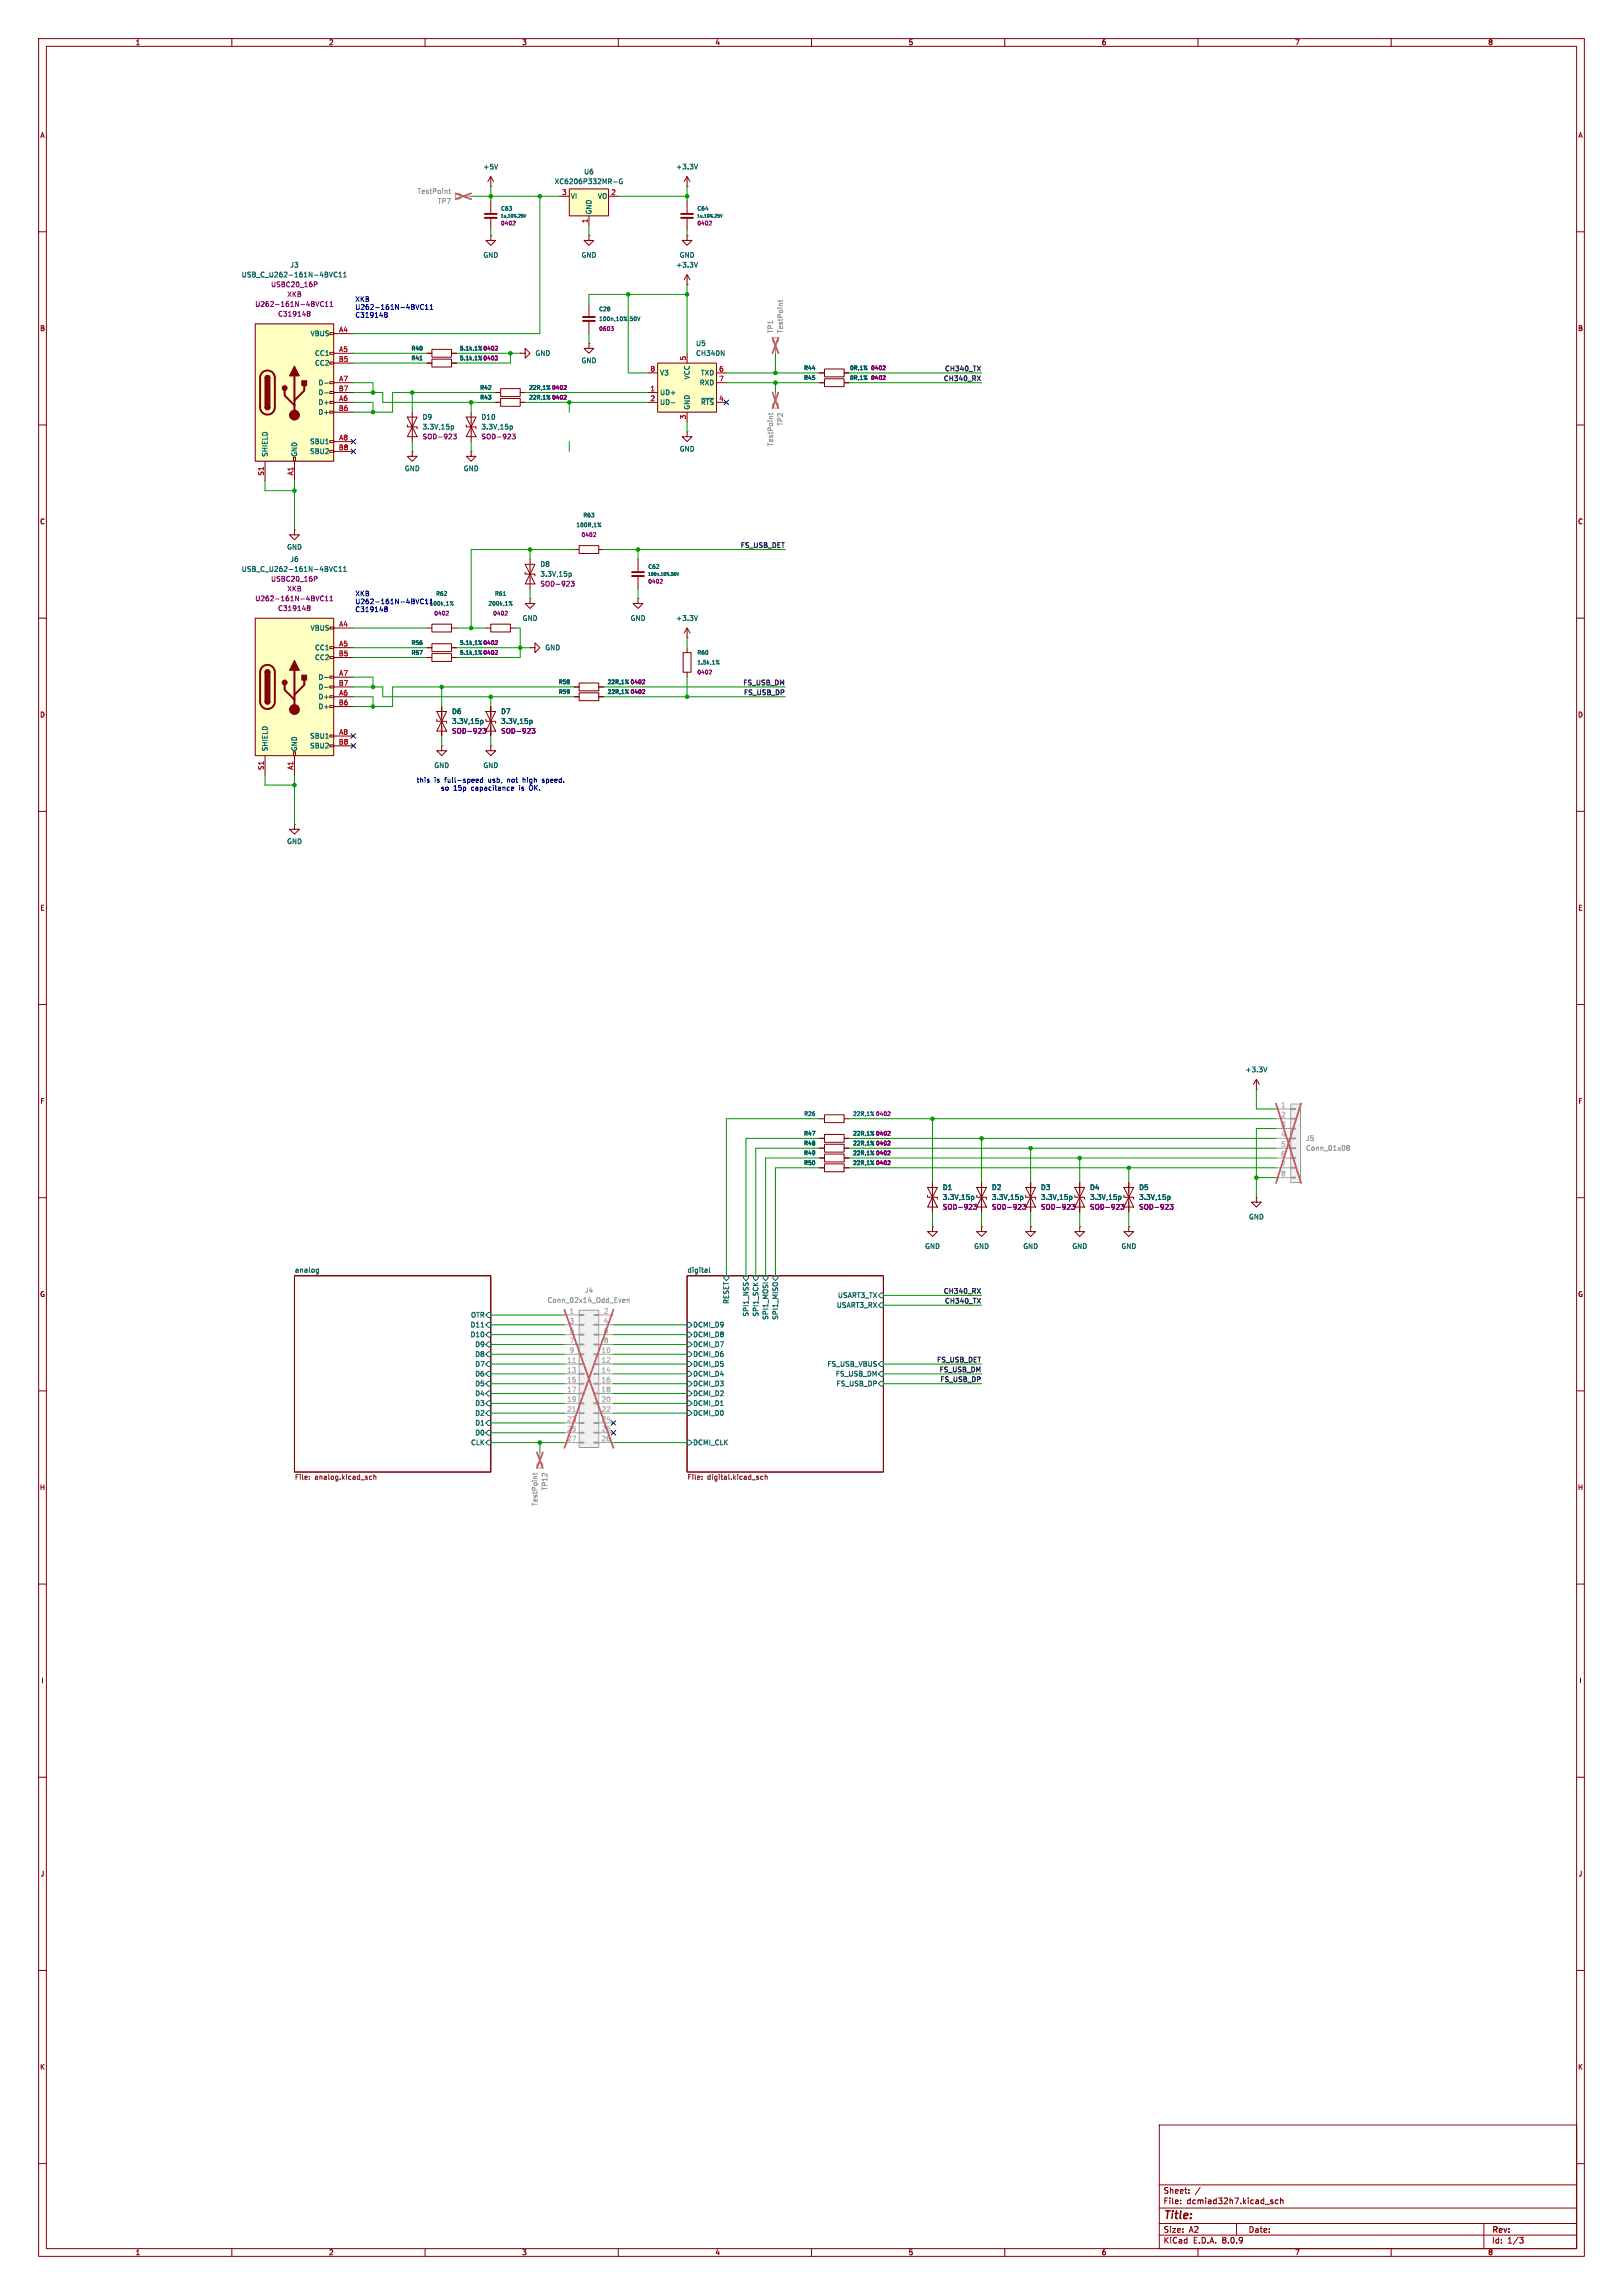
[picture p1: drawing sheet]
<svg xmlns="http://www.w3.org/2000/svg" width="420mm" height="594mm" viewBox="0 0 420 594" stroke-linecap="round" stroke-linejoin="round" font-family="sans-serif">
<defs><g id="words">
<text font-size="2.8" fill="#840000" x="301" y="574.9">Title:</text>
<g font-size="2.1" fill="#840000">
<text x="301" y="568">Sheet:</text>
<text x="301" y="570.7">File:</text>
<text x="307.1" y="570.7">dcmiad32h7.kicad_sch</text>
<text x="301" y="580.9">KiCad</text>
<text x="301" y="578.1">Size:</text>
<text x="307.6" y="578.1">A2</text>
<text x="308.7" y="580.9">E.D.A.</text>
<text x="316.3" y="580.9">8.0.9</text>
<text x="323" y="578.1">Date:</text>
<text x="386" y="578.3">Rev:</text>
<text x="386" y="580.9">Id:</text>
<text x="390.1" y="580.9">1/3</text>
</g>
<g font-size="1.8" fill="#840000">
<text x="35" y="11.9">1</text>
<text x="85" y="11.9">2</text>
<text x="135" y="11.9">3</text>
<text x="185" y="11.9">4</text>
<text x="235" y="11.9">5</text>
<text x="285" y="11.9">6</text>
<text x="335" y="11.9">7</text>
<text x="385" y="11.9">8</text>
<text x="10.3" y="35.9">A</text>
<text x="408.3" y="35.9">A</text>
<text x="10.3" y="85.9">B</text>
<text x="408.2" y="85.9">B</text>
<text x="10.3" y="135.9">C</text>
<text x="408.2" y="135.9">C</text>
<text x="10.3" y="185.9">D</text>
<text x="408.2" y="185.9">D</text>
<text x="10.3" y="235.9">E</text>
<text x="408.3" y="235.9">E</text>
<text x="10.3" y="285.9">F</text>
<text x="408.3" y="285.9">F</text>
<text x="10.3" y="335.9">G</text>
<text x="408.2" y="335.9">G</text>
<text x="10.2" y="385.9">H</text>
<text x="408.2" y="385.9">H</text>
<text x="10.6" y="435.9">I</text>
<text x="408.6" y="435.9">I</text>
<text x="10.4" y="485.9">J</text>
<text x="408.4" y="485.9">J</text>
<text x="10.3" y="535.9">K</text>
<text x="408.2" y="535.9">K</text>
<text x="35" y="583.9">1</text>
<text x="85" y="583.9">2</text>
<text x="135" y="583.9">3</text>
<text x="185" y="583.9">4</text>
<text x="235" y="583.9">5</text>
<text x="285" y="583.9">6</text>
<text x="335" y="583.9">7</text>
<text x="385" y="583.9">8</text>
</g>
<g font-size="1.8" fill="#006464">
<text x="125" y="44">+5V</text>
<text x="143.4" y="47.9">XC6206P332MR-G</text>
<text x="151" y="45.3">U6</text>
<text x="174.9" y="44">+3.3V</text>
<text x="147.6" y="51.7">VI</text>
<text x="154.6" y="51.7">VO</text>
<text x="153.3" y="55.6" transform="rotate(-90 153.3 55.6)">GND</text>
<text x="62.4" y="72">USB_C_U262-161N-4BVC11</text>
<text x="75" y="69.4">J3</text>
<text x="125" y="66.9">GND</text>
<text x="150.4" y="66.9">GND</text>
<text x="174.9" y="69.4">+3.3V</text>
<text x="175.8" y="66.9">GND</text>
<text x="80.2" y="87.2">VBUS</text>
<text x="180" y="89.8">U5</text>
<text x="81.4" y="92.3">CC1</text>
<text x="81.4" y="94.8">CC2</text>
<text x="138.4" y="92.3">GND</text>
<text x="150.4" y="94.2">GND</text>
<text x="180" y="92.3">CH340N</text>
<text x="82.3" y="99.9">D-</text>
<text x="170.7" y="97.4">V3</text>
<text x="178.7" y="98.3" transform="rotate(-90 178.7 98.3)">VCC</text>
<text x="181" y="99.9">RXD</text>
<text x="181.3" y="97.4">TXD</text>
<text x="82.3" y="105">D+</text>
<text x="82.3" y="107.5">D+</text>
<text x="82.3" y="102.5">D-</text>
<text x="170.7" y="102.5">UD+</text>
<text x="170.7" y="105">UD-</text>
<text x="178.7" y="106.2" transform="rotate(-90 178.7 106.2)">GND</text>
<text x="181.3" y="105">~{RTS}</text>
<text x="109.2" y="108.8">D9</text>
<text x="109.2" y="111.4">3.3V,15p</text>
<text x="124.5" y="108.8">D10</text>
<text x="124.5" y="111.4">3.3V,15p</text>
<text x="69.4" y="118.4" transform="rotate(-90 69.4 118.4)">SHIELD</text>
<text x="77.1" y="118.4" transform="rotate(-90 77.1 118.4)">GND</text>
<text x="80.1" y="115.2">SBU1</text>
<text x="80.1" y="117.7">SBU2</text>
<text x="175.8" y="117.1">GND</text>
<text x="104.6" y="122.1">GND</text>
<text x="119.9" y="122.1">GND</text>
<text x="74.2" y="142.5">GND</text>
<text x="62.4" y="148.2">USB_C_U262-161N-4BVC11</text>
<text x="75" y="145.6">J6</text>
<text x="139.7" y="146.9">D8</text>
<text x="139.7" y="149.5">3.3V,15p</text>
<text x="135.1" y="160.9">GND</text>
<text x="163.1" y="160.9">GND</text>
<text x="174.9" y="160.9">+3.3V</text>
<text x="80.2" y="163.4">VBUS</text>
<text x="81.4" y="168.5">CC1</text>
<text x="81.4" y="171">CC2</text>
<text x="141" y="168.5">GND</text>
<text x="82.3" y="176.1">D-</text>
<text x="82.3" y="178.7">D-</text>
<text x="82.3" y="181.2">D+</text>
<text x="82.3" y="183.7">D+</text>
<text x="116.8" y="185">D6</text>
<text x="129.5" y="185">D7</text>
<text x="80.1" y="191.4">SBU1</text>
<text x="116.8" y="187.6">3.3V,15p</text>
<text x="129.5" y="187.6">3.3V,15p</text>
<text x="69.4" y="194.6" transform="rotate(-90 69.4 194.6)">SHIELD</text>
<text x="77.1" y="194.6" transform="rotate(-90 77.1 194.6)">GND</text>
<text x="80.1" y="193.9">SBU2</text>
<text x="112.3" y="199">GND</text>
<text x="125" y="199">GND</text>
<text x="74.2" y="218.7">GND</text>
<text x="322.2" y="277.7">+3.3V</text>
<text x="243.8" y="308.2">D1</text>
<text x="243.8" y="310.7">3.3V,15p</text>
<text x="256.5" y="308.2">D2</text>
<text x="256.5" y="310.7">3.3V,15p</text>
<text x="269.2" y="308.2">D3</text>
<text x="269.2" y="310.7">3.3V,15p</text>
<text x="281.9" y="308.2">D4</text>
<text x="281.9" y="310.7">3.3V,15p</text>
<text x="294.6" y="308.2">D5</text>
<text x="294.6" y="310.7">3.3V,15p</text>
<text x="323.1" y="315.8">GND</text>
<text x="239.3" y="323.4">GND</text>
<text x="252" y="323.4">GND</text>
<text x="264.7" y="323.4">GND</text>
<text x="277.4" y="323.4">GND</text>
<text x="290.1" y="323.4">GND</text>
<text x="76.2" y="329.5">analog</text>
<text x="177.8" y="329.5">digital</text>
<text x="121.8" y="341.2">OTR</text>
<text x="188.8" y="337.6" transform="rotate(-90 188.8 337.6)">RESET</text>
<text x="193.9" y="340.9" transform="rotate(-90 193.9 340.9)">SPI1_NSS</text>
<text x="196.4" y="340.9" transform="rotate(-90 196.4 340.9)">SPI1_SCK</text>
<text x="199" y="341.7" transform="rotate(-90 199 341.7)">SPI1_MOSI</text>
<text x="201.5" y="341.7" transform="rotate(-90 201.5 341.7)">SPI1_MISO</text>
<text x="216.4" y="338.7">USART3_RX</text>
<text x="216.7" y="336.1">USART3_TX</text>
<text x="121.6" y="343.8">D11</text>
<text x="121.6" y="346.3">D10</text>
<text x="179.3" y="343.8">DCMI_D9</text>
<text x="179.3" y="346.3">DCMI_D8</text>
<text x="122.9" y="348.8">D9</text>
<text x="122.9" y="351.4">D8</text>
<text x="122.9" y="353.9">D7</text>
<text x="179.3" y="348.8">DCMI_D7</text>
<text x="179.3" y="351.4">DCMI_D6</text>
<text x="179.3" y="353.9">DCMI_D5</text>
<text x="214" y="353.9">FS_USB_VBUS</text>
<text x="122.9" y="359">D5</text>
<text x="122.9" y="356.5">D6</text>
<text x="179.3" y="356.5">DCMI_D4</text>
<text x="179.3" y="359">DCMI_D3</text>
<text x="216.2" y="356.5">FS_USB_DM</text>
<text x="216.4" y="359">FS_USB_DP</text>
<text x="122.9" y="364.1">D3</text>
<text x="122.9" y="361.5">D4</text>
<text x="179.3" y="361.5">DCMI_D2</text>
<text x="179.3" y="364.1">DCMI_D1</text>
<text x="122.9" y="369.2">D1</text>
<text x="122.9" y="371.7">D0</text>
<text x="122.9" y="366.6">D2</text>
<text x="179.3" y="366.6">DCMI_D0</text>
<text x="121.8" y="374.2">CLK</text>
<text x="179.3" y="374.2">DCMI_CLK</text>
</g>
<g font-size="1.8" fill="#989898">
<text x="107.9" y="50.4">TestPoint</text>
<text x="113.2" y="52.9">TP7</text>
<text x="200.3" y="86.3" transform="rotate(-90 200.3 86.3)">TP1</text>
<text x="202.8" y="86.3" transform="rotate(-90 202.8 86.3)">TestPoint</text>
<text x="202.8" y="110.3" transform="rotate(-90 202.8 110.3)">TP2</text>
<text x="200.3" y="115.6" transform="rotate(-90 200.3 115.6)">TestPoint</text>
<text x="337.8" y="295.5">J5</text>
<text x="337.8" y="298">Conn_01x08</text>
<text x="151.2" y="334.9">J4</text>
<text x="141.6" y="337.4">Conn_02x14_Odd_Even</text>
<text x="139.3" y="389.9" transform="rotate(-90 139.3 389.9)">TestPoint</text>
<text x="141.8" y="385.9" transform="rotate(-90 141.8 385.9)">TP12</text>
</g>
<g font-size="1.8" fill="#a90000">
<text x="145.3" y="50.5">3</text>
<text x="158" y="50.5">2</text>
<text x="152.1" y="57.9" transform="rotate(-90 152.1 57.9)">1</text>
<text x="87.6" y="86.1">A4</text>
<text x="87.6" y="93.7">B5</text>
<text x="87.6" y="91.2">A5</text>
<text x="177.5" y="93.4" transform="rotate(-90 177.5 93.4)">5</text>
<text x="87.6" y="101.3">B7</text>
<text x="87.6" y="98.8">A7</text>
<text x="168.2" y="101.3">1</text>
<text x="168.2" y="96.3">8</text>
<text x="186" y="96.3">6</text>
<text x="186" y="98.8">7</text>
<text x="87.6" y="106.4">B6</text>
<text x="87.6" y="103.9">A6</text>
<text x="168.2" y="103.9">2</text>
<text x="186" y="103.9">4</text>
<text x="177.5" y="108.7" transform="rotate(-90 177.5 108.7)">3</text>
<text x="87.6" y="116.6">B8</text>
<text x="87.6" y="114">A8</text>
<text x="68.3" y="123.2" transform="rotate(-90 68.3 123.2)">S1</text>
<text x="75.9" y="123.2" transform="rotate(-90 75.9 123.2)">A1</text>
<text x="87.6" y="162.3">A4</text>
<text x="87.6" y="167.4">A5</text>
<text x="87.6" y="169.9">B5</text>
<text x="87.6" y="177.5">B7</text>
<text x="87.6" y="175">A7</text>
<text x="87.6" y="182.6">B6</text>
<text x="87.6" y="180.1">A6</text>
<text x="87.6" y="190.2">A8</text>
<text x="87.6" y="192.8">B8</text>
<text x="68.3" y="199.4" transform="rotate(-90 68.3 199.4)">S1</text>
<text x="75.9" y="199.4" transform="rotate(-90 75.9 199.4)">A1</text>
</g>
<g font-size="1.8" fill="#840084">
<text x="70" y="74.5">USBC20_16P</text>
<text x="74.2" y="77.1">XKB</text>
<text x="65.9" y="79.6">U262-161N-4BVC11</text>
<text x="71.8" y="82.1">C319148</text>
<text x="109.2" y="113.9">SOD-923</text>
<text x="124.5" y="113.9">SOD-923</text>
<text x="65.9" y="155.8">U262-161N-4BVC11</text>
<text x="70" y="150.7">USBC20_16P</text>
<text x="74.2" y="153.3">XKB</text>
<text x="139.7" y="152">SOD-923</text>
<text x="71.8" y="158.3">C319148</text>
<text x="116.8" y="190.1">SOD-923</text>
<text x="129.5" y="190.1">SOD-923</text>
<text x="243.8" y="313.3">SOD-923</text>
<text x="256.5" y="313.3">SOD-923</text>
<text x="269.2" y="313.3">SOD-923</text>
<text x="281.9" y="313.3">SOD-923</text>
<text x="294.6" y="313.3">SOD-923</text>
</g>
<g font-size="1.8" fill="#0000c2">
<text x="91.8" y="78.2">XKB</text>
<text x="91.8" y="80.3">U262-161N-4BVC11</text>
<text x="91.8" y="82.3">C319148</text>
<text x="91.8" y="154.4">XKB</text>
<text x="91.8" y="156.5">U262-161N-4BVC11</text>
<text x="91.8" y="158.5">C319148</text>
<text x="107.7" y="202.8">this</text>
<text x="112.4" y="202.8">is</text>
<text x="115.2" y="202.8">full-speed</text>
<text x="126.7" y="202.8">usb,</text>
<text x="131.8" y="202.8">not</text>
<text x="136" y="202.8">high</text>
<text x="141.2" y="202.8">speed.</text>
<text x="114" y="204.8">so</text>
<text x="117.3" y="204.8">15p</text>
<text x="122" y="204.8">capacitance</text>
<text x="134.6" y="204.8">is</text>
<text x="137.4" y="204.8">OK.</text>
</g>
<g font-size="1.8" fill="#0f0f0f">
<text x="244.1" y="98.7">CH340_RX</text>
<text x="244.4" y="96.2">CH340_TX</text>
<text x="191.6" y="141.9">FS_USB_DET</text>
<text x="192.2" y="177.5">FS_USB_DM</text>
<text x="192.4" y="180">FS_USB_DP</text>
<text x="244.1" y="334.9">CH340_RX</text>
<text x="244.4" y="337.5">CH340_TX</text>
<text x="242.4" y="352.7">FS_USB_DET</text>
<text x="243" y="355.2">FS_USB_DM</text>
<text x="243.2" y="357.8">FS_USB_DP</text>
</g>
<g font-size="1.8" fill="#aaa">
<text x="331.4" y="286.8">1</text>
<text x="331.4" y="289.3">2</text>
<text x="331.4" y="291.8">3</text>
<text x="331.4" y="294.4">4</text>
<text x="331.4" y="296.9">5</text>
<text x="331.4" y="299.5">6</text>
<text x="331.4" y="302">7</text>
<text x="331.4" y="304.5">8</text>
<text x="147.2" y="340.1">1</text>
<text x="156.1" y="340.1">2</text>
<text x="147.2" y="342.6">3</text>
<text x="147.2" y="345.2">5</text>
<text x="147.2" y="347.7">7</text>
<text x="156.1" y="342.6">4</text>
<text x="156.1" y="345.2">6</text>
<text x="156.1" y="347.7">8</text>
<text x="146.6" y="352.8">11</text>
<text x="147.2" y="350.3">9</text>
<text x="155.5" y="350.3">10</text>
<text x="155.5" y="352.8">12</text>
<text x="146.6" y="355.3">13</text>
<text x="146.6" y="357.9">15</text>
<text x="155.5" y="355.3">14</text>
<text x="155.5" y="357.9">16</text>
<text x="146.6" y="360.4">17</text>
<text x="146.6" y="363">19</text>
<text x="146.6" y="365.5">21</text>
<text x="155.5" y="360.4">18</text>
<text x="155.5" y="363">20</text>
<text x="155.5" y="365.5">22</text>
<text x="146.6" y="368">23</text>
<text x="146.6" y="370.6">25</text>
<text x="155.5" y="368">24</text>
<text x="155.5" y="370.6">26</text>
<text x="146.6" y="373.1">27</text>
<text x="155.5" y="373.1">28</text>
</g>
<g font-size="1.8" fill="#725600">
<text x="76.2" y="383.3">File:</text>
<text x="81.4" y="383.3">analog.kicad_sch</text>
<text x="177.8" y="383.3">File:</text>
<text x="183" y="383.3">digital.kicad_sch</text>
</g>
<g font-size="1.4" fill="#006464">
<text x="129.5" y="54.7">C63</text>
<text x="180.3" y="54.7">C64</text>
<text x="154.9" y="80.7">C28</text>
<text x="154.9" y="83.3">100n,10%,50V</text>
<text x="106.3" y="90.9">R40</text>
<text x="106.3" y="93.4">R41</text>
<text x="207.9" y="96">R44</text>
<text x="219.8" y="96">0R,1%</text>
<text x="124.1" y="101.1">R42</text>
<text x="207.9" y="98.5">R45</text>
<text x="219.8" y="98.5">0R,1%</text>
<text x="124.1" y="103.6">R43</text>
<text x="149" y="136.6">100R,1%</text>
<text x="150.8" y="134.1">R63</text>
<text x="167.6" y="147.4">C62</text>
<text x="112.7" y="154.4">R62</text>
<text x="127.9" y="154.4">R61</text>
<text x="126.2" y="156.9">200k,1%</text>
<text x="106.3" y="167.1">R56</text>
<text x="106.3" y="169.6">R57</text>
<text x="180.3" y="169.6">R60</text>
<text x="180.3" y="172.2">1.5k,1%</text>
<text x="144.4" y="179.8">R59</text>
<text x="144.4" y="177.3">R58</text>
<text x="207.9" y="289">R26</text>
<text x="207.9" y="294.1">R47</text>
<text x="207.9" y="299.2">R49</text>
<text x="207.9" y="296.6">R48</text>
<text x="207.9" y="301.7">R50</text>
</g>
<g font-size="1.4" fill="#840084">
<text x="129.5" y="58.5">0402</text>
<text x="180.3" y="58.5">0402</text>
<text x="154.9" y="85.8">0603</text>
<text x="118.9" y="90.9">5.1k,1% 0402</text>
<text x="118.9" y="93.4">5.1k,1% 0402</text>
<text x="225.3" y="96">0402</text>
<text x="136.8" y="101.1">22R,1% 0402</text>
<text x="225.3" y="98.5">0402</text>
<text x="136.8" y="103.6">22R,1% 0402</text>
<text x="150.3" y="139.2">0402</text>
<text x="167.6" y="151.2">0402</text>
<text x="112.2" y="159.5">0402</text>
<text x="127.5" y="159.5">0402</text>
<text x="118.9" y="167.1">5.1k,1% 0402</text>
<text x="118.9" y="169.6">5.1k,1% 0402</text>
<text x="157.1" y="179.8">22R,1% 0402</text>
<text x="157.1" y="177.3">22R,1% 0402</text>
<text x="180.3" y="174.7">0402</text>
<text x="220.6" y="289">22R,1% 0402</text>
<text x="220.6" y="294.1">22R,1% 0402</text>
<text x="220.6" y="299.2">22R,1% 0402</text>
<text x="220.6" y="296.6">22R,1% 0402</text>
<text x="220.6" y="301.7">22R,1% 0402</text>
</g>
<text font-size="1.4" fill="#0000c2" x="111" y="156.9">100k,1%</text>
<g font-size="1.1" fill="#006464">
<text x="129.5" y="56.5">1u,10%,25V</text>
<text x="180.3" y="56.5">1u,10%,25V</text>
<text x="167.6" y="149.2">100n,10%,50V</text>
</g>
</g></defs>
<g fill="none" stroke="#840000" stroke-width=".26">
<path d="M10 10h400v574h-400zM12 12h396v570h-396zM60 10v2M110 10v2M160 10v2M210 10v2M260 10v2M310 10v2M360 10v2M10 60h2M408 60h2M177.8 73.7h.1"/>
<path d="M177.8 71.1l-.8 1.3M177.8 71.1v2.6M177.8 71.1l.8 1.3M10 110h2M408 110h2M10 160h2M408 160h2M113 186.2v.5h2.6v.5M113 184.1h2.6l-1.3 2.6zM114.3 193v1.3h1.3l-1.3 1.3-1.3-1.3h1.3M114.3 193h.1M114.3 186.7l1.3 2.5h-2.6z"/>
<path d="M114.3 182.9v7.6M125.7 186.2v.5h2.6v.5M125.7 184.1h2.6l-1.3 2.6zM127 186.7l1.3 2.5h-2.6zM127 193v1.3h1.3l-1.3 1.3-1.3-1.3h1.3M127 193h.1M127 182.9v7.6M10 210h2M408 210h2M10 260h2M408 260h2M10 310h2"/>
<path d="M265.4 309.4v.5h2.6v.5M265.4 307.3h2.6l-1.3 2.6zM266.7 309.9l1.3 2.5h-2.6zM266.7 306.1v7.6M408 310h2M76.2 330.2h50.8v50.8h-50.8zM177.8 330.2h50.8v50.8h-50.8zM10 360h2M408 360h2M10 410h2M408 410h2M10 460h2"/>
<path d="M408 460h2M10 510h2M408 510h2M10 560h2M300 550h108v32h-108zM408 560h2M300 578.5h108M300 575.5h108M300 571.5h108M300 565.5h108M305.5 570.2v.2M305.5 569.5v.1"/>
<path d="M307.7 567.5v.2M307.7 566.8v.1M310.6 566.1l-1.3 1.9M320 575.5v3M328.9 569.8l.5 .2v.2l-.2 .2-.4-.1M328.9 569.5h.5M330.7 569.5l-.4-.1-.3 .3 .2 .6h.5M331.4 569.5h.5l.1 .9M331.4 568.9v1.5M384 575.5v6.5M393.2 579.1h1l-.5 .6 .4 .1 .1 .5-.3 .3h-.5M60 582v2"/>
<path d="M110 582v2M160 582v2M210 582v2M260 582v2M310 582v2M360 582v2"/>
</g>
<g fill="none" stroke="#006464" stroke-width=".26">
<path d="M180.5 67.9l-.4 1.3M124.4 186.5l.4-.1 .2 .3-.1 .5h-.5M137.1 186.5h.5M137.6 186.5h.1M137.6 186.5v.6l-.5 .1M276.8 309.7l.4-.1 .2 .3-.1 .5h-.5M81.9 329.3h.5M81.9 328.5h.5M82.4 328.5v1l-.4 .2M182.9 328.5l.1 .8M183 329.3h-.1M183 328.8h-.1"/>
<path d="M183.6 328.1v1l.2 .2M187.3 330.2h1.3v.6l-.6 .7-.7-.7zM192.4 330.2h1.3v.6l-.7 .7-.6-.7zM194.9 330.2h1.3v.6l-.6 .7-.7-.7zM197.5 330.2h1.3v.6l-.7 .7-.6-.7zM200 330.2h1.3v.6l-.6 .7-.7-.7zM228 334.6h.6v1.3h-.6l-.7-.6zM228 337.2h.6v1.3h-.6l-.7-.7zM124.5 343.5h.7M125.7 340.4l.7-.7h.6v1.3h-.6zM125.7 353.1l.7-.7h.6v1.3h-.6zM126.4 357.5h.6v1.3h-.6l-.7-.7z"/>
<path d="M126.4 355h.6v1.2h-.6l-.7-.6zM126.4 342.3h.6v1.2h-.6l-.7-.6zM126.4 344.8h.6v1.3h-.6l-.7-.7zM126.4 347.3h.6v1.3h-.6l-.7-.6zM126.4 349.9h.6v1.3h-.6l-.7-.7zM177.8 347.3h.6l.7 .7-.7 .6h-.6zM177.8 349.9h.6l.7 .6-.7 .7h-.6zM177.8 352.4h.6l.7 .7-.7 .6h-.6zM177.8 342.3h.6l.7 .6-.7 .6h-.6zM177.8 344.8h.6l.7 .6-.7 .7h-.6zM177.8 355h.6l.7 .6-.7 .6h-.6zM177.8 357.5h.6l.7 .6-.7 .7h-.6z"/>
<path d="M227.3 353.1l.7-.7h.6v1.3h-.6zM228 357.5h.6v1.3h-.6l-.7-.7zM228 355h.6v1.2h-.6l-.7-.6zM126.4 367.7h.6v1.2h-.6l-.7-.6zM126.4 370.2h.6v1.3h-.6l-.7-.7zM126.4 365.1h.6v1.3h-.6l-.7-.6zM126.4 372.7h.6v1.3h-.6l-.7-.6zM126.4 362.6h.6v1.3h-.6l-.7-.7zM126.4 360h.6v1.3h-.6l-.7-.6zM177.8 372.7h.6l.7 .7-.7 .6h-.6zM177.8 365.1h.6l.7 .7-.7 .6h-.6zM177.8 360h.6l.7 .7-.7 .6h-.6z"/>
<path d="M177.8 362.6h.6l.7 .6-.7 .7h-.6z"/>
</g>
<path d="M80 382.8v.1M80 382.1v.1M95.6 382.7l.2 .2 .4-.1M96.2 382.1h-.4l-.2 .2M96.7 382.2l.5-.1 .1 .8M96.7 381.6v1.3M181.6 382.8v.1M181.6 382.1v.1M197.4 382.1h-.3l-.3 .2 .2 .5h.4M198 382.2l.5-.1v.8M198 381.6v1.3" fill="none" stroke="#725600" stroke-width=".26"/>
<path d="M124.9 188.5h.8l-.4 .5 .4 .1v.6h-.8M137.6 188.5h.8l-.4 .5 .4 .1v.6h-.8M277.3 311.7h.8l-.4 .5 .4 .1v.6h-.8" fill="none" stroke="#840084" stroke-width=".26"/>
<path d="M149.9 339.1h5v35.5h-5z" fill="#f0f0f0"/>
<g fill="none" stroke="#a1a1a1" stroke-width=".26">
<path d="M149.9 339.1h5v35.5h-5zM146 340.4h3.9M146 350.5h3.9M146 353.1h3.9M146 355.6h3.9M146 358.1h3.9M146 342.9h3.9M146 345.4h3.9M146 348h3.9M149.9 358h1.2v.3h-1.2zM149.9 355.5h1.2v.2h-1.2zM149.9 352.9h1.2v.3h-1.2z"/>
<path d="M149.9 350.4h1.2v.2h-1.2zM149.9 347.9h1.2v.2h-1.2zM149.9 345.3h1.2v.3h-1.2zM149.9 342.8h1.2v.2h-1.2zM149.9 340.2h1.2v.3h-1.2zM153.7 358h1.2v.3h-1.2zM153.7 355.5h1.2v.2h-1.2zM153.7 352.9h1.2v.3h-1.2zM153.7 350.4h1.2v.2h-1.2zM153.7 347.9h1.2v.2h-1.2zM153.7 345.3h1.2v.3h-1.2zM153.7 342.8h1.2v.2h-1.2z"/>
<path d="M153.7 340.2h1.2v.3h-1.2zM154.9 340.4h3.8M154.9 350.5h3.8M154.9 353.1h3.8M154.9 355.6h3.8M154.9 358.1h3.8M154.9 342.9h3.8M154.9 345.4h3.8M154.9 348h3.8M146 360.7h3.9M146 363.2h3.9M146 365.8h3.9"/>
<path d="M146 368.3h3.9M146 370.8h3.9M146 373.4h3.9M149.9 373.3h1.2v.2h-1.2zM149.9 370.7h1.2v.3h-1.2zM149.9 368.2h1.2v.2h-1.2zM149.9 365.6h1.2v.3h-1.2zM149.9 363.1h1.2v.2h-1.2zM149.9 360.6h1.2v.2h-1.2zM153.7 373.3h1.2v.2h-1.2zM153.7 370.7h1.2v.3h-1.2zM153.7 368.2h1.2v.2h-1.2z"/>
<path d="M153.7 365.6h1.2v.3h-1.2zM153.7 363.1h1.2v.2h-1.2zM153.7 360.6h1.2v.2h-1.2zM154.9 360.7h3.8M154.9 363.2h3.8M154.9 365.8h3.8M154.9 368.3h3.8M154.9 370.8h3.8M154.9 373.4h3.8"/>
</g>
<path d="M148.2 352.6h.7M148.2 365.3h.7" fill="none" stroke="#aaa" stroke-width=".26"/>
<path d="M161.3 336.3h.4v.3l-.6 .1M161.7 337.1h-.4M162.3 336.4l.5-.1v.8M162.3 336.3v.8" fill="none" stroke="#989898" stroke-width=".26"/>
<path d="M146 339l12.8 35.8M158.8 339l-12.8 35.8" fill="none" stroke="#e65255" stroke-width=".46"/>
<path d="M76.2 137.2v1.2h1.3l-1.3 1.3-1.3-1.3h1.3M76.2 137.2h.1" fill="none" stroke="#840000" stroke-width=".26"/>
<path d="M66 160h20.4v35.6h-20.4z" fill="#ffffc2"/>
<g fill="none" stroke="#840000" stroke-width=".26">
<path d="M127 48.3h.1M127 45.7l-.8 1.3M127 45.7v2.6M127 52.1v3M127 56.6v3.1M127 45.7l.8 1.3M177.8 48.3h.1M177.8 45.7v2.6M177.8 52.1v3M177.8 56.6v3.1M177.8 45.7l-.8 1.3M177.8 45.7l.8 1.3"/>
<path d="M177.8 61v1.2h1.3l-1.3 1.3-1.3-1.3h1.3M177.8 61h.1M134.6 91.4h1.3v-1.2l1.3 1.2-1.3 1.3v-1.3M134.6 91.4h.1M120.6 110v.5h2.6v.5M120.6 107.9h2.6l-1.3 2.6zM121.9 110.5l1.3 2.5h-2.6zM121.9 106.7v7.6M128.3 101.6h1.2M128.3 104.1h1.2M129.5 100.6h5.1v2h-5.1zM129.5 103.1h5.1v2.1h-5.1z"/>
<path d="M134.6 101.6h1.3M134.6 104.1h1.3M135.9 148.1v.5h2.5v.5M135.9 146h2.5l-1.2 2.6zM137.2 154.9v1.3h1.2l-1.2 1.3-1.3-1.3h1.3M137.2 154.9h.1M137.2 148.6l1.2 2.5h-2.5zM137.2 144.8v7.6M148.6 142.2h1.3M149.9 141.2h5v2.1h-5zM154.9 142.2h1.3M165.1 154.9v1.3h1.3l-1.3 1.3-1.3-1.3h1.3"/>
<path d="M165.1 154.9h.1M165.1 144.8v3M165.1 149.4v3M66 160h20.4v35.6h-20.4zM68.6 174l.2-.5 .4-.1 .5 .1 .1 .5M85.3 177.5h1.1v.6h-1.1zM85.3 175h1.1v.5h-1.1zM85.3 169.9h1.1v.5h-1.1zM85.3 167.4h1.1v.5h-1.1zM85.3 162.3h1.1v.5h-1.1zM86.4 162.6h5M86.4 167.6h5"/>
<path d="M86.4 175.3h5M86.4 170.2h5M86.4 177.8h5M110.5 162.6h1.3M110.5 167.6h1.3M110.5 170.2h1.3M111.8 166.6h5v2.1h-5zM111.8 169.2h5v2h-5zM111.8 161.5h5v2.1h-5zM116.8 162.6h1.3M116.8 167.6h1.3M116.8 170.2h1.3"/>
<path d="M125.7 162.6h1.3M127 161.5h5.1v2.1h-5.1zM132.1 162.6h1.2M137.2 167.6h1.2v-1.2l1.3 1.2-1.3 1.3v-1.3M137.2 167.6h.1M148.6 177.8h1.3M149.9 179.3h5v2.1h-5zM149.9 176.8h5v2h-5zM154.9 177.8h1.3M176.8 168.9h2v5.1h-2zM177.8 165.1h.1M177.8 162.6v2.5"/>
<path d="M177.8 167.6v1.3M177.8 174v1.3M177.8 162.6l-.8 1.2M177.8 162.6l.8 1.2M68.6 181.6l.2 .5 .4 .1 .5-.1 .1-.5M68.6 195.6v5.1M75.9 194.6h.6v1h-.6zM76.2 195.6v5.1M85.3 192.8h1.1v.5h-1.1zM85.3 190.2h1.1v.6h-1.1zM85.3 182.6h1.1v.5h-1.1zM85.3 180.1h1.1v.5h-1.1z"/>
<path d="M86.4 180.3h5M86.4 190.5h5M86.4 182.9h5M86.4 193h5M148.6 180.3h1.3M154.9 180.3h1.3M212.1 294.6h1.3M212.1 299.7h1.3M212.1 297.2h1.3M212.1 289.6h1.3M213.4 293.6h5v2.1h-5zM213.4 298.7h5v2h-5z"/>
<path d="M213.4 296.2h5v2h-5zM213.4 288.5h5v2.1h-5zM218.4 294.6h1.3M218.4 299.7h1.3M218.4 297.2h1.3M218.4 289.6h1.3M240 309.4v.5h2.6v.5M240 307.3h2.6l-1.3 2.6zM241.3 317.5v1.3h1.3l-1.3 1.2-1.3-1.2h1.3M241.3 317.5h.1M241.3 309.9l1.3 2.5h-2.6zM241.3 306.1v7.6"/>
<path d="M254 317.5v1.3h1.3l-1.3 1.2-1.3-1.2h1.3M254 317.5h.1M266.7 317.5v1.3h1.3l-1.3 1.2-1.3-1.2h1.3M266.7 317.5h.1M278.1 309.4v.5h2.6v.5M278.1 307.3h2.6l-1.3 2.6zM279.4 309.9l1.3 2.5h-2.6zM279.4 317.5v1.3h1.3l-1.3 1.2-1.3-1.2h1.3M279.4 317.5h.1M279.4 306.1v7.6M292.1 317.5v1.3h1.3l-1.3 1.2-1.3-1.2h1.3M292.1 317.5h.1"/>
</g>
<path d="M125.5 56.4h3M125.5 55.4h3M176.3 56.4h3M176.3 55.4h3M163.6 149.1h3M163.6 148.1h3M67.9 172.7a1.9 1.9 0 0 1 2-.5 1.9 1.9 0 0 1 1.2 1.8v7.6a1.91 1.91 0 0 1-1.9 1.9 1.91 1.91 0 0 1-1.9-1.9v-7.8zM73.7 177.3v1.3l2.5 2.5M76.2 173.5v10.1M78.7 176v1.3l-2.5 2.5" fill="none" stroke="#840000" stroke-width=".51"/>
<g fill="#840000" stroke="#840000" stroke-width=".26">
<path d="M68.6 181.6h1.2l-.1 .5-.5 .1-.4-.1z"/>
<path d="M68.6 174h1.2v7.6h-1.2z"/>
<path d="M68.8 173.5l.7-.1 .3 .6h-1.2z"/>
<path d="M76.2 170.9l1.3 2.6h-2.6z"/>
<path d="M78.1 174.8h1.3v1.2h-1.3z"/>
<circle cx="73.7" cy="176.7" r=".63"/>
<circle cx="76.2" cy="183.6" r="1.27"/>
</g>
<g fill="none" stroke="#006464" stroke-width=".26">
<path d="M128.8 42.5l-.4 1.3M135.6 55.5l.2 .7 .3-.7M180.5 42.5l-.4 1.3M186.4 55.5l.2 .7 .3-.7M132 110.3l.4-.1 .2 .3-.1 .5h-.5M155.2 136.1l.3 .1-.3 .1M155.5 135.3l-.8 1.1M86.1 146.6l-.5 1.3M87.2 146.7a.56 .56 0 0 0-.8 .6 .56 .56 0 0 0 .8 .5M87.7 147.9h.7M87.7 147l.4-.4v1.3M88.9 147.9h.7"/>
<path d="M88.9 147l.4-.4v1.3M117.3 155.7l-.8 1M130.2 154.1h.6M132.5 155.7l-.8 1M147.2 148.4l.4-.1 .3 .3-.2 .5h-.5M174.9 148.2v.7M175.1 148.2l.3 .7 .3-.7M180.5 159.3l-.4 1.3M84 175.4h.9M84 177.9h.9M185.8 171.7l.3 .1-.3 .1M186.1 170.9l-.8 1"/>
<path d="M251.4 309.7l.4-.1 .2 .3-.1 .5h-.5M289.5 309.7l.4-.1 .2 .3-.1 .5h-.5"/>
<circle cx="117.1" cy="156.5" r=".14"/>
<circle cx="132.4" cy="156.5" r=".14"/>
</g>
<g fill="none" stroke="#840084" stroke-width=".26">
<path d="M132.9 57.2l.3 .1 .1 .2-.6 .7h.6M183.7 57.2l.3 .1 .1 .2-.6 .7h.6M146.1 99.8h.3l.1 .3-.6 .7h.6M132.6 112.3h.7l-.4 .5 .4 .1v.6h-.7M146.1 102.3l.3 .1 .1 .2-.6 .7h.6M153.7 137.9h.3l.1 .3-.6 .7h.6M79.6 156.9h.6l-.2 .4M79.6 157.2l.1 .1M79.7 157.3h.3M79.7 157.3l-.1 .2M80 157.3l.2 .3v.3h-.6M81.3 149.2h.5l.2 .2-.1 .4h-.6"/>
<path d="M82.5 154.2l-.4 1.3M83.7 154.4a.56 .56 0 0 0-.8 .5 .56 .56 0 0 0 .8 .5M84.2 155.5h.7M84.2 154.6l.3-.4v1.3M85.4 155.5h.7M85.4 154.6l.4-.4v1.3M115.6 158.2h.3l.1 .3-.6 .7h.6M130.8 158.2h.4l.1 .3-.6 .7h.6M147.8 150.4h.8l-.4 .5 .3 .1v.6h-.7M171 149.9l.3 .1 .1 .2-.6 .8h.6M128.3 165.8l.3 .1 .1 .2-.6 .7h.6M128.3 168.4h.3l.1 .2-.6 .8h.6"/>
<path d="M166.4 178.5l.3 .1 .1 .2-.6 .7h.6M166.4 176h.3l.1 .3-.6 .7h.6M183.7 173.4l.3 .1 .1 .2-.6 .8h.6M229.9 292.8l.3 .1 .1 .2-.6 .7h.6M229.9 287.7l.3 .1 .1 .2-.6 .8h.6M229.9 295.4h.3l.1 .2-.6 .8h.6M229.9 297.9h.3l.1 .3-.6 .7h.6M251.9 311.7h.8l-.4 .5 .4 .1v.6h-.8M290 311.7h.8l-.4 .5 .4 .1v.6h-.8"/>
</g>
<g fill="none" stroke="#a1a1a1" stroke-width=".26">
<path d="M119.4 50.8h2.5M200.7 88.9v2.5"/>
<circle cx="118.6" cy="50.8" r=".76"/>
<circle cx="200.7" cy="88.1" r=".76"/>
</g>
<path d="M116.1 49.3h.5M116.3 48.8v1.1l.3 .2M201.7 77.7v.4M202.5 77.7l-.2 .3h-1.1" fill="none" stroke="#989898" stroke-width=".26"/>
<path d="M117.9 50l4 1.6M121.9 50l-4 1.6M199.9 87.4l1.5 4M201.4 87.4l-1.5 4" fill="none" stroke="#e65255" stroke-width=".46"/>
<path d="M170.2 94h15.2v12.7h-15.2z" fill="#ffffc2"/>
<g fill="none" stroke="#840000" stroke-width=".26">
<path d="M127 61v1.2h1.3l-1.3 1.3-1.3-1.3h1.3M127 61h.1M110.5 91.4h1.3M110.5 94h1.3M111.8 90.4h5v2.1h-5zM111.8 93h5v2h-5zM116.8 91.4h1.3M116.8 94h1.3M167.6 96.5h2.6M170.2 94h15.2v12.7h-15.2zM177.8 91.4v2.6M185.4 96.5h2.6"/>
<path d="M185.4 99.1h2.6M212.1 96.5h1.3M212.1 99.1h1.3M213.4 98h5v2.1h-5zM213.4 95.5h5v2h-5zM218.4 96.5h1.3M218.4 99.1h1.3M105.4 110v.5h2.5v.5M105.4 107.9h2.5l-1.2 2.6zM106.7 110.5l1.2 2.5h-2.5zM106.7 116.8v1.3h1.2l-1.2 1.3-1.3-1.3h1.3M106.7 116.8h.1"/>
<path d="M106.7 106.7v7.6M167.6 101.6h2.6M167.6 104.1h2.6M177.8 111.8v1.2h1.3l-1.3 1.3-1.3-1.3h1.3M177.8 111.8h.1M177.8 106.7v2.5M185.4 104.1h2.6M76.2 213.4v1.2h1.3l-1.3 1.3-1.3-1.3h1.3M76.2 213.4h.1M212.1 302.3h1.3M213.4 301.2h5v2.1h-5zM218.4 302.3h1.3"/>
</g>
<path d="M108.7 93.2h.5M186.6 90.7l.8 1.3v-1.3M116.8 110.3l.3-.1 .3 .3-.1 .5h-.5M173.7 104.2h1M181.5 103.1h3.2" fill="none" stroke="#006464" stroke-width=".26"/>
<g fill="none" stroke="#a1a1a1" stroke-width=".26">
<path d="M200.7 101.6v2.5M139.7 375.9v2.6"/>
<circle cx="200.7" cy="104.9" r=".76"/>
<circle cx="139.7" cy="379.2" r=".76"/>
</g>
<path d="M199.1 106.9v.5M200 106.9l-.2 .3h-1.1M138.2 381.2v.5M139 381.2l-.2 .3h-1.1" fill="none" stroke="#989898" stroke-width=".26"/>
<path d="M199.9 101.6l1.5 4.1M201.4 101.6l-1.5 4.1M138.9 375.9l1.6 4.1M140.5 375.9l-1.6 4.1" fill="none" stroke="#e65255" stroke-width=".46"/>
<path d="M128.3 89.6l.3 .1 .1 .2-.6 .7h.6M128.3 92.2h.3l.1 .2-.6 .8h.6M228.6 97.2l.4 .1 .1 .2-.7 .8h.7M228.6 94.7h.4l.1 .3-.7 .7h.7M117.3 112.3h.8l-.4 .5 .3 .1v.6h-.7M229.9 300.4l.3 .1 .1 .2-.6 .8h.6" fill="none" stroke="#840084" stroke-width=".26"/>
<path d="M334 285.7h2.5v20.4h-2.5z" fill="#f0f0f0"/>
<g fill="none" stroke="#a1a1a1" stroke-width=".26">
<path d="M330.2 287h3.8M330.2 289.6h3.8M330.2 292.1h3.8M330.2 294.6h3.8M330.2 297.2h3.8M330.2 299.7h3.8M334 299.6h1.3v.2h-1.3zM334 297.1h1.3v.2h-1.3zM334 294.5h1.3v.3h-1.3zM334 292h1.3v.2h-1.3zM334 289.4h1.3v.3h-1.3zM334 286.9h1.3v.2h-1.3z"/>
<path d="M334 285.7h2.5v20.4h-2.5zM330.2 302.3h3.8M330.2 304.8h3.8M334 304.7h1.3v.2h-1.3zM334 302.1h1.3v.3h-1.3z"/>
</g>
<path d="M348.8 297l-.3 .3 .3 .5 .4-.3-.2-.5M348.8 297h.2M349.1 297h-.1M349.2 296.9v-.3l-.4-.1-.3 .2 .3 .3M349.2 296.9l-.1 .1" fill="none" stroke="#989898" stroke-width=".26"/>
<path d="M330.2 285.6l6.5 20.6M336.7 285.6l-6.5 20.6" fill="none" stroke="#e65255" stroke-width=".46"/>
<path d="M152.4 61v1.2h1.3l-1.3 1.3-1.3-1.3h1.3M152.4 61h.1M121.9 116.8v1.3h1.3l-1.3 1.3-1.3-1.3h1.3M121.9 116.8h.1M325.1 279.4l-.7 1.3M325.1 279.4v2.5M325.1 279.4l.8 1.3M325.1 281.9h.1" fill="none" stroke="#840000" stroke-width=".26"/>
<path d="M327.8 276.2l-.4 1.2" fill="none" stroke="#006464" stroke-width=".26"/>
<path d="M147.3 48.9h10.2v7h-10.2z" fill="#ffffc2"/>
<path d="M144.8 50.8h2.5M147.3 48.9h10.2v7h-10.2zM152.4 55.9v2.5M157.5 50.8h2.5M290.8 309.4v.5h2.6v.5M290.8 307.3h2.6l-1.3 2.6zM292.1 309.9l1.3 2.5h-2.6zM292.1 306.1v7.6" fill="none" stroke="#840000" stroke-width=".26"/>
<path d="M158.7 47.1h1M161 46.4a.58 .58 0 0 0-.7 .5 .58 .58 0 0 0 .7 .5v-.4h-.2M302.2 309.7l.4-.1 .2 .3-.1 .5h-.5" fill="none" stroke="#006464" stroke-width=".26"/>
<path d="M302.7 311.7h.8l-.4 .5 .4 .1v.6h-.8" fill="none" stroke="#840084" stroke-width=".26"/>
<path d="M66 83.8h20.4v35.6h-20.4z" fill="#ffffc2"/>
<g fill="none" stroke="#840000" stroke-width=".26">
<path d="M152.4 78.7v3.1M66 83.8h20.4v35.6h-20.4zM68.6 97.8l.2-.5 .4-.1 .5 .1 .1 .5M85.3 98.8h1.1v.5h-1.1zM85.3 93.7h1.1v.5h-1.1zM85.3 91.2h1.1v.5h-1.1zM85.3 86.1h1.1v.5h-1.1zM86.4 86.4h5M86.4 91.4h5M86.4 99.1h5M86.4 94h5M110.5 91.4h1.3"/>
<path d="M110.5 94h1.3M116.8 91.4h1.3M116.8 94h1.3M152.4 88.9v1.3h1.3l-1.3 1.2-1.3-1.2h1.3M152.4 88.9h.1M152.4 83.3v3.1M212.1 99.1h1.3M212.1 96.5h1.3M218.4 99.1h1.3M218.4 96.5h1.3M68.6 105.4l.2 .5 .4 .1 .5-.1 .1-.5M68.6 119.4v5.1"/>
<path d="M75.9 118.4h.6v1h-.6zM76.2 119.4v5.1M85.3 116.6h1.1v.5h-1.1zM85.3 114h1.1v.6h-1.1zM85.3 106.4h1.1v.5h-1.1zM85.3 103.9h1.1v.5h-1.1zM85.3 101.3h1.1v.6h-1.1zM86.4 104.1h5M86.4 114.3h5M86.4 106.7h5M86.4 101.6h5M86.4 116.8h5"/>
<path d="M128.3 104.1h1.2M128.3 101.6h1.2M134.6 104.1h1.3M134.6 101.6h1.3M110.5 170.2h1.3M110.5 167.6h1.3M116.8 170.2h1.3M116.8 167.6h1.3M148.6 177.8h1.3M154.9 177.8h1.3M114.3 182.9v2.5M114.3 188v2.5"/>
<path d="M127 182.9v2.5M127 188v2.5M148.6 180.3h1.3M154.9 180.3h1.3M212.1 299.7h1.3M212.1 294.6h1.3M212.1 297.2h1.3M218.4 299.7h1.3M218.4 294.6h1.3M218.4 297.2h1.3M212.1 302.3h1.3M218.4 302.3h1.3"/>
<path d="M241.3 306.1v2.5M241.3 311.1v2.6M252.7 309.4v.5h2.6v.5M252.7 307.3h2.6l-1.3 2.6zM254 309.9l1.3 2.5h-2.6zM254 306.1v7.6M266.7 306.1v2.5M266.7 311.1v2.6M279.4 306.1v2.5M279.4 311.1v2.6M292.1 306.1v2.5M292.1 311.1v2.6"/>
<path d="M325.1 309.9v1.2h1.3l-1.3 1.3-1.3-1.3h1.3M325.1 309.9h.1"/>
</g>
<path d="M67.9 96.5a1.9 1.9 0 0 1 2-.5 1.9 1.9 0 0 1 1.2 1.8v7.6a1.91 1.91 0 0 1-1.9 1.9 1.91 1.91 0 0 1-1.9-1.9v-7.8zM76.2 97.3v10.1M78.7 99.8v1.3l-2.5 2.5M150.9 83.1h3M150.9 82h3M73.7 101.1v1.3l2.5 2.5" fill="none" stroke="#840000" stroke-width=".51"/>
<g fill="#840000" stroke="#840000" stroke-width=".26">
<path d="M68.6 105.4h1.2l-.1 .5-.5 .1-.4-.1z"/>
<path d="M68.6 97.8h1.2v7.6h-1.2z"/>
<path d="M68.8 97.3l.7-.1 .3 .6h-1.2z"/>
<path d="M76.2 94.7l1.3 2.6h-2.6z"/>
<path d="M78.1 98.6h1.3v1.2h-1.3z"/>
<circle cx="73.7" cy="100.5" r=".63"/>
<circle cx="76.2" cy="107.4" r="1.27"/>
</g>
<g fill="none" stroke="#006464" stroke-width=".26">
<path d="M86.1 70.4l-.5 1.3M87.2 70.5a.56 .56 0 0 0-.8 .6 .56 .56 0 0 0 .8 .5M87.7 71.7h.7M87.7 70.8l.4-.4v1.3M88.9 71.7h.7M88.9 70.8l.4-.4v1.3M84 99.2h.9M108.7 93.2h.5M164.6 82.2v.6M164.9 82l.4 1 .3-1M84 101.7h.9M124.4 186.5l.4-.1 .2 .3-.1 .5h-.5"/>
<path d="M137.1 186.5h.5M137.6 186.5h.1M137.6 186.5v.6l-.5 .1M251.4 309.7l.4-.1 .2 .3-.1 .5h-.5M264.1 309.7l.4-.1 .2 .3-.1 .5h-.5M276.8 309.7l.4-.1 .2 .3-.1 .5h-.5M289.5 309.7l.4-.1 .2 .3-.1 .5h-.5M302.2 309.7l.4-.1 .2 .3-.1 .5h-.5"/>
</g>
<g fill="none" stroke="#840084" stroke-width=".26">
<path d="M81.3 73h.5l.2 .2-.1 .4h-.6M82.5 78l-.4 1.3M83.7 78.2a.56 .56 0 0 0-.8 .5 .56 .56 0 0 0 .8 .5M84.2 79.3h.7M84.2 78.4l.3-.4v1.3M85.4 79.3h.7M85.4 78.4l.4-.4v1.3M79.6 80.7h.6l-.2 .4M79.6 81l.1 .1M79.7 81.1h.3M79.7 81.1l-.1 .2M80 81.1l.2 .3v.3h-.6"/>
<path d="M128.3 89.6l.3 .1 .1 .2-.6 .7h.6M128.3 92.2h.3l.1 .2-.6 .8h.6M146.1 99.8h.3l.1 .3-.6 .7h.6M158.1 84.5h.6l-.3 .4 .3 .1v.4l-.5 .2M228.6 94.7h.4l.1 .3-.7 .7h.7M228.6 97.2l.4 .1 .1 .2-.7 .8h.7M146.1 102.3l.3 .1 .1 .2-.6 .7h.6M128.3 165.8l.3 .1 .1 .2-.6 .7h.6M128.3 168.4h.3l.1 .2-.6 .8h.6M166.4 176h.3l.1 .3-.6 .7h.6M166.4 178.5l.3 .1 .1 .2-.6 .7h.6M124.9 188.5h.8l-.4 .5 .4 .1v.6h-.8"/>
<path d="M137.6 188.5h.8l-.4 .5 .4 .1v.6h-.8M229.9 297.9h.3l.1 .3-.6 .7h.6M229.9 292.8l.3 .1 .1 .2-.6 .7h.6M229.9 295.4h.3l.1 .2-.6 .8h.6M229.9 300.4l.3 .1 .1 .2-.6 .8h.6M251.9 311.7h.8l-.4 .5 .4 .1v.6h-.8M264.6 311.7h.8l-.4 .5 .4 .1v.6h-.8M277.3 311.7h.8l-.4 .5 .4 .1v.6h-.8M290 311.7h.8l-.4 .5 .4 .1v.6h-.8M302.7 311.7h.8l-.4 .5 .4 .1v.6h-.8"/>
</g>
<path d="M252.9 97.3l.8 1.2M253.7 97.3l-.8 1.2M252.9 333.5l.8 1.3M253.7 333.5l-.8 1.3" fill="none" stroke="#0f0f0f" stroke-width=".26"/>
<g fill="none" stroke="#0000c2" stroke-width=".26">
<path d="M108.4 78.8l-.4 1.3M109.6 78.9a.56 .56 0 0 0-.8 .6 .56 .56 0 0 0 .8 .5M110.1 79.2l.3-.4v1.3M111.3 79.2l.3-.4v1.3M99.5 81.3l.2 .1M99.7 80.9l-.2 .1M99.7 81.4h.3M99.7 81.4l-.2 .1M100 80.9l.2 .2-.2 .3M100 81.4l.2 .3-.1 .3h-.6M110.1 80.1h.7M111.3 80.1h.7"/>
<path d="M99.5 157.5l.2 .1M99.7 157.1l-.2 .1M99.7 157.6h.3M99.7 157.6l-.2 .1M100 157.1l.2 .2-.2 .3M100 157.6l.2 .3-.1 .3h-.6M108.4 155l-.4 1.3M109.6 155.1a.56 .56 0 0 0-.8 .6 .56 .56 0 0 0 .8 .5M110.1 156.3h.7M110.1 155.4l.3-.4v1.3M111.3 155.4l.3-.4v1.3M111 202.1l.1 .2"/>
<path d="M111.1 202.3l-.1 .1M111.1 202.3h.1M123.4 201.7h.3l.1 .3-.6 .1M123.7 202.4l-.3 .1M124.9 201.7h-.4l-.2 .2 .1 .5h.5M124.9 201.2v1.3M132.3 204.1l.6-.1v-.2l-.4-.1-.2 .2 .1 .6h.5M135.3 201.2v1.3M135.5 201.7l-.2 .1M140.3 202.4l.4 .1M140.7 201.7l-.4 .1 .4 .3"/>
</g>
<g fill="none" stroke="#009600" stroke-width=".26">
<path d="M121.9 50.8h22.9M127 48.3v3.8M127 59.7v1.3M139.7 50.8v35.6h-48.3M152.4 58.4v2.6M160 50.8h17.8M177.8 48.3v3.8M177.8 59.7v1.3M162.6 76.2v20.3h5M177.8 76.2h-25.4v2.5M177.8 73.7v17.7M91.4 91.4h19.1"/>
<path d="M91.4 94h19.1M91.4 99.1h5.1v2.5M118.1 91.4h16.5M132.1 91.4v2.6h-14M152.4 86.4v2.5M188 96.5h24.1M188 99.1h24.1M200.7 91.4v5.1M200.7 99.1v2.5M219.7 96.5h34.3M219.7 99.1h34.3M91.4 104.1h5.1v2.6"/>
<path d="M91.4 101.6h7.7v2.5h29.2M106.7 101.6v5.1M106.7 114.3v2.5M121.9 104.1v2.6M121.9 114.3v2.5M128.3 101.6h-26.7v5.1h-10.2M135.9 104.1h31.7M135.9 101.6h31.7M147.3 104.1v2.6M147.3 114.3v2.5M177.8 109.2v2.6M68.6 124.5v2.5h7.6"/>
<path d="M76.2 124.5v12.7M137.2 142.2v2.6M137.2 152.4v2.5M148.6 142.2h-26.7v20.4M156.2 142.2h47M165.1 142.2v2.6M165.1 152.4v2.5M91.4 177.8h7.7v2.5h49.5M91.4 167.6h19.1M91.4 162.6h19.1M91.4 175.3h5.1v2.5M91.4 170.2h19.1"/>
<path d="M114.3 177.8v5.1M118.1 167.6h19.1M118.1 162.6h7.6M133.3 162.6h1.3v7.6h-16.5M148.6 177.8h-47v5.1h-10.2M156.2 177.8h47M177.8 165.1v2.5M177.8 175.3v5M91.4 180.3h5.1v2.6M114.3 190.5v2.5M127 180.3v2.6M127 190.5v2.5"/>
<path d="M156.2 180.3h47M68.6 200.7v2.5h7.6M76.2 200.7v12.7M212.1 294.6h-19.1v35.6M212.1 299.7h-14v30.5M212.1 297.2h-16.5v33M212.1 289.6h-24.1v40.6M219.7 299.7h110.5M219.7 297.2h110.5M219.7 289.6h110.5M219.7 294.6h110.5M241.3 289.6v16.5"/>
<path d="M254 294.6v11.5M266.7 297.2v8.9M279.4 299.7v6.4M325.1 281.9v5.1h5.1M330.2 292.1h-5.1v17.8M212.1 302.3h-11.4v27.9M219.7 302.3h110.5M241.3 313.7v3.8M254 313.7v3.8M266.7 313.7v3.8M279.4 313.7v3.8M292.1 302.3v3.8"/>
<path d="M292.1 313.7v3.8M325.1 304.8h5.1M228.6 337.8h25.4M228.6 335.3h25.4M127 353.1h19M127 355.6h19M127 348h19M127 340.4h19M127 350.5h19M127 342.9h19M127 345.4h19M127 358.1h19"/>
<path d="M158.7 353.1h19.1M158.7 355.6h19.1M158.7 348h19.1M158.7 350.5h19.1M158.7 342.9h19.1M158.7 345.4h19.1M158.7 358.1h19.1M228.6 353.1h25.4M228.6 355.6h25.4M228.6 358.1h25.4M127 360.7h19M127 373.4h19"/>
<path d="M127 365.8h19M127 363.2h19M127 368.3h19M127 370.8h19M139.7 373.4v2.5M158.7 360.7h19.1M158.7 373.4h19.1M158.7 365.8h19.1M158.7 363.2h19.1"/>
</g>
<g fill="none" stroke="#000084" stroke-width=".26">
<path d="M90.8 113.7l1.2 1.2M90.8 116.2l1.2 1.2M92 113.7l-1.2 1.2M92 116.2l-1.2 1.2M187.4 103.5l1.2 1.2M188.6 103.5l-1.2 1.2M90.8 189.9l1.2 1.2M90.8 192.4l1.2 1.2M92 189.9l-1.2 1.2M92 192.4l-1.2 1.2M158.1 370.2l1.3 1.2M158.1 367.7l1.3 1.2"/>
<path d="M159.4 370.2l-1.3 1.2M159.4 367.7l-1.3 1.2"/>
</g>
<g fill="#009600" stroke="#009600" stroke-width=".26">
<circle cx="96.5" cy="106.7" r=".46"/>
<circle cx="121.9" cy="162.6" r=".46"/>
<circle cx="137.2" cy="142.2" r=".46"/>
<circle cx="96.5" cy="101.6" r=".46"/>
<circle cx="121.9" cy="104.1" r=".46"/>
<circle cx="106.7" cy="101.6" r=".46"/>
<circle cx="147.3" cy="104.1" r=".46"/>
<circle cx="132.1" cy="91.4" r=".46"/>
<circle cx="127" cy="50.8" r=".46"/>
<circle cx="139.7" cy="50.8" r=".46"/>
<circle cx="114.3" cy="177.8" r=".46"/>
<circle cx="76.2" cy="127" r=".46"/>
<circle cx="96.5" cy="177.8" r=".46"/>
<circle cx="96.5" cy="182.9" r=".46"/>
<circle cx="162.6" cy="76.2" r=".46"/>
<circle cx="177.8" cy="76.2" r=".46"/>
<circle cx="200.7" cy="96.5" r=".46"/>
<circle cx="200.7" cy="99.1" r=".46"/>
<circle cx="177.8" cy="50.8" r=".46"/>
<circle cx="165.1" cy="142.2" r=".46"/>
<circle cx="177.8" cy="180.3" r=".46"/>
<circle cx="134.6" cy="167.6" r=".46"/>
<circle cx="127" cy="180.3" r=".46"/>
<circle cx="241.3" cy="289.6" r=".46"/>
<circle cx="292.1" cy="302.3" r=".46"/>
<circle cx="279.4" cy="299.7" r=".46"/>
<circle cx="254" cy="294.6" r=".46"/>
<circle cx="325.1" cy="304.8" r=".46"/>
<circle cx="266.7" cy="297.2" r=".46"/>
<circle cx="139.7" cy="373.4" r=".46"/>
<circle cx="76.2" cy="203.2" r=".46"/>
</g>
<use href="#words"/>
</svg>
